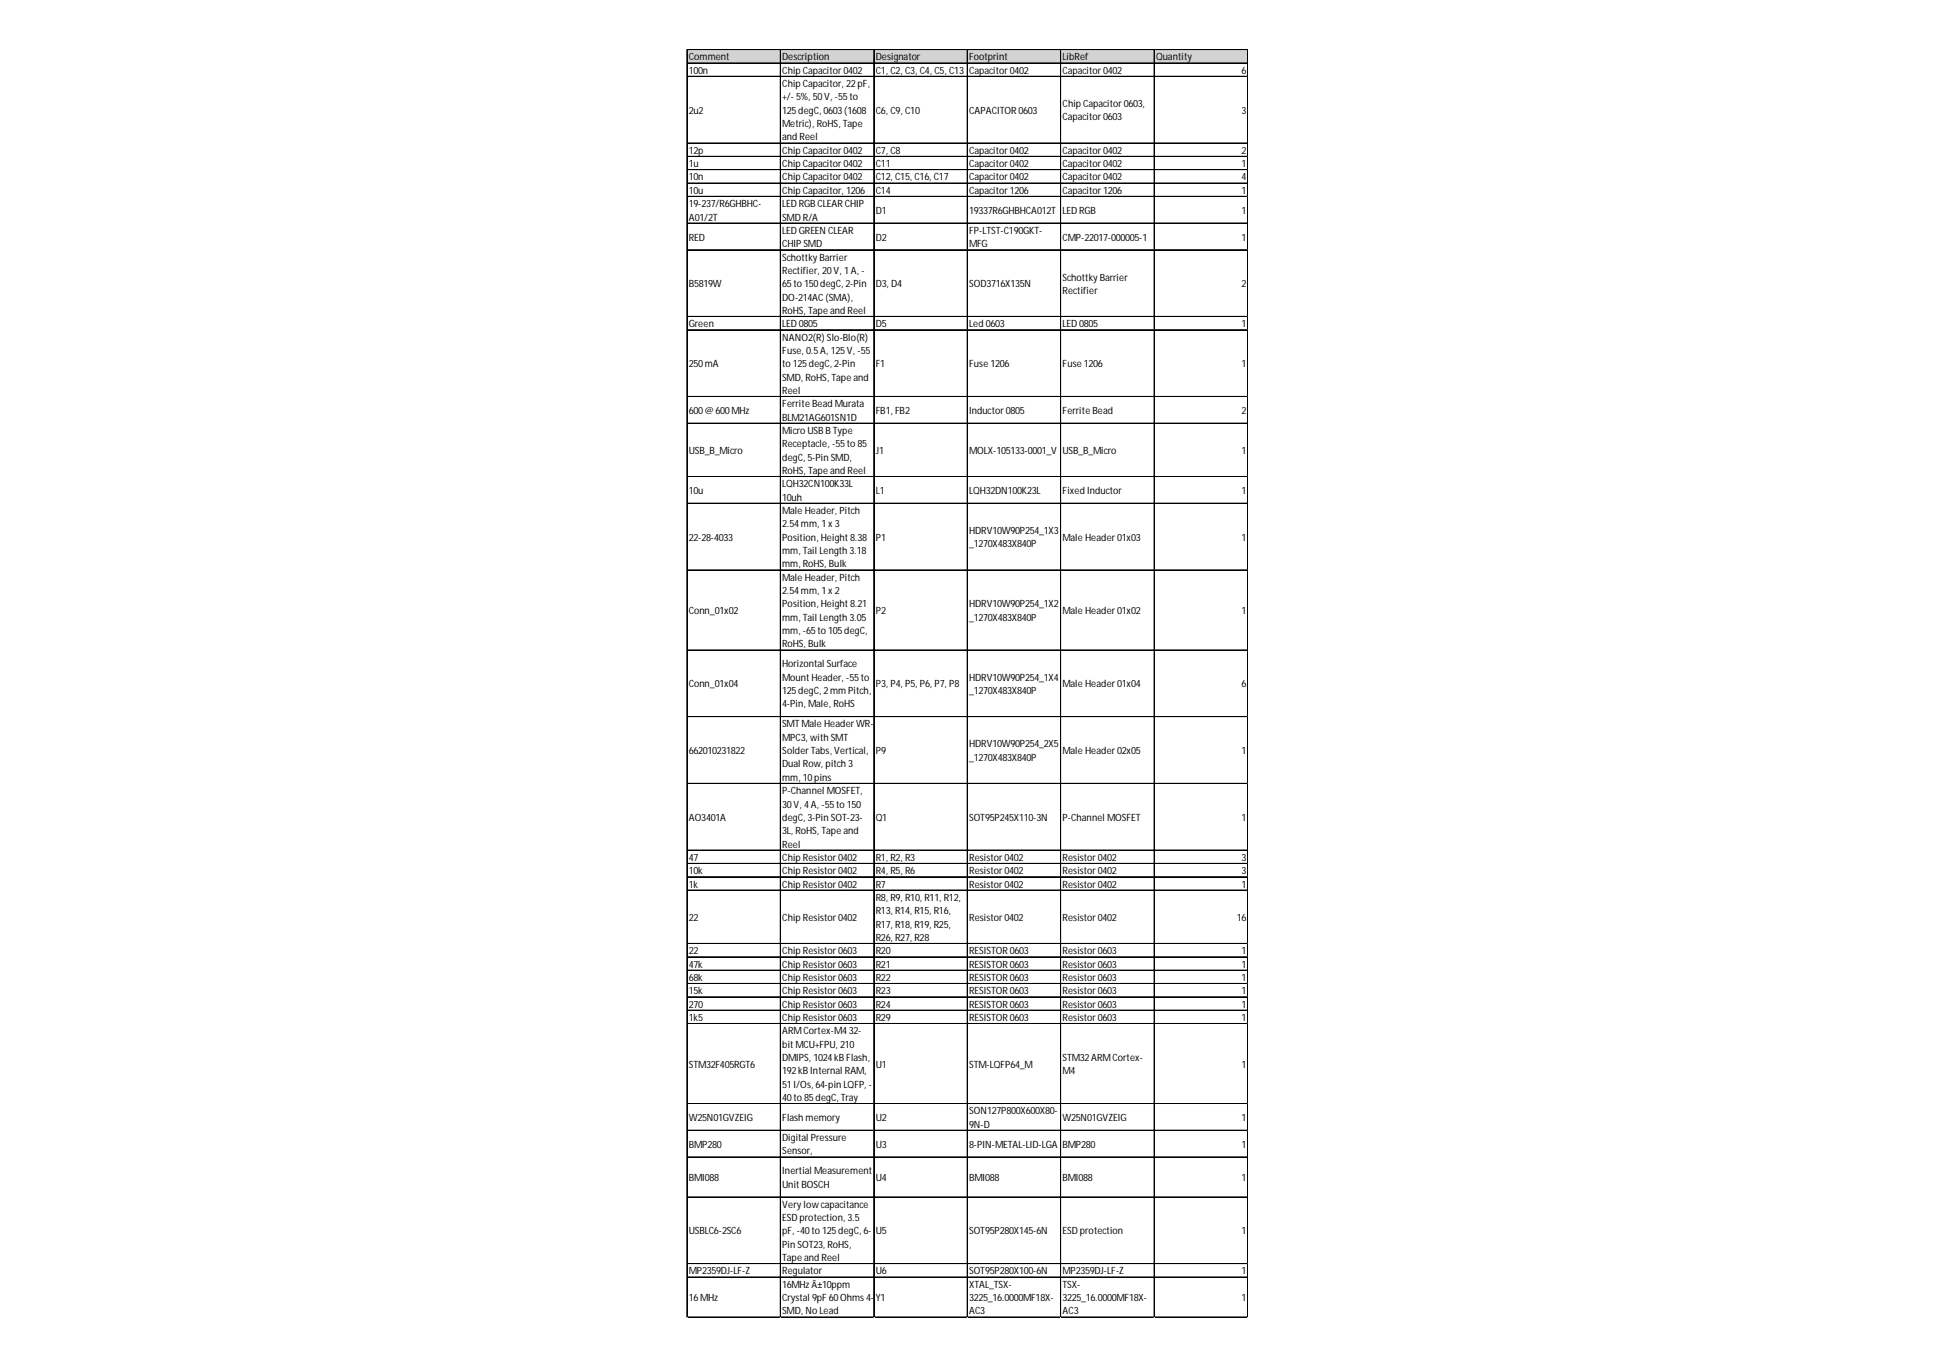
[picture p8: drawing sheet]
<svg xmlns="http://www.w3.org/2000/svg" width="297mm" height="210mm" viewBox="0 0 297 210" stroke-linecap="round" stroke-linejoin="round" font-family="sans-serif">
<defs><g id="words">
<g font-size="1.5">
<text x="105.6" y="9.3">Comment</text>
<text x="105.6" y="11.3">100n</text>
<text x="120" y="9.3">Description</text>
<text x="120" y="11.3">Chip Capacitor 0402</text>
<text x="134.3" y="9.3">Designator</text>
<text x="134.3" y="11.3">C1, C2, C3, C4, C5, C13</text>
<text x="148.6" y="9.3">Footprint</text>
<text x="148.6" y="11.3">Capacitor 0402</text>
<text x="163" y="9.3">LibRef</text>
<text x="163" y="11.3">Capacitor 0402</text>
<text x="177.3" y="9.3">Quantity</text>
<text x="190.4" y="11.3">6</text>
<text x="105.6" y="17.4">2u2</text>
<text x="120" y="13.4">Chip Capacitor, 22pF,</text>
<text x="120" y="15.4">+/- 5%, 50V, -55to</text>
<text x="120" y="17.4">125degC, 0603(1608</text>
<text x="134.3" y="17.4">C6, C9, C10</text>
<text x="148.6" y="17.4">CAPACITOR 0603</text>
<text x="163" y="16.4">Chip Capacitor 0603,</text>
<text x="190.4" y="17.4">3</text>
<text x="105.6" y="23.6">12p</text>
<text x="120" y="19.5">Metric), RoHS, Tape</text>
<text x="120" y="21.5">and Reel</text>
<text x="120" y="23.6">Chip Capacitor 0402</text>
<text x="134.3" y="23.6">C7, C8</text>
<text x="148.6" y="23.6">Capacitor 0402</text>
<text x="163" y="18.5">Capacitor 0603</text>
<text x="163" y="23.6">Capacitor 0402</text>
<text x="190.4" y="23.6">2</text>
<text x="105.6" y="25.6">1u</text>
<text x="105.6" y="27.7">10n</text>
<text x="105.6" y="29.7">10u</text>
<text x="120" y="25.6">Chip Capacitor 0402</text>
<text x="120" y="27.7">Chip Capacitor 0402</text>
<text x="120" y="29.7">Chip Capacitor, 1206</text>
<text x="134.3" y="25.6">C11</text>
<text x="134.3" y="27.7">C12, C15, C16, C17</text>
<text x="134.3" y="29.7">C14</text>
<text x="148.6" y="25.6">Capacitor 0402</text>
<text x="148.6" y="27.7">Capacitor 0402</text>
<text x="148.6" y="29.7">Capacitor 1206</text>
<text x="163" y="25.6">Capacitor 0402</text>
<text x="163" y="27.7">Capacitor 0402</text>
<text x="163" y="29.7">Capacitor 1206</text>
<text x="190.4" y="25.6">1</text>
<text x="190.4" y="27.7">4</text>
<text x="190.4" y="29.7">1</text>
<text x="105.6" y="31.8">19-237/R6GHBHC-</text>
<text x="105.6" y="33.8">A01/2T</text>
<text x="120" y="31.8">LED RGB CLEAR CHIP</text>
<text x="120" y="33.8">SMD R/A</text>
<text x="120" y="35.9">LED GREEN CLEAR</text>
<text x="134.3" y="32.8">D1</text>
<text x="148.6" y="32.8">19337R6GHBHCA012T</text>
<text x="148.6" y="35.9">FP-LTST-C190GKT-</text>
<text x="163" y="32.8">LED RGB</text>
<text x="190.4" y="32.8">1</text>
<text x="105.6" y="36.9">RED</text>
<text x="120" y="37.9">CHIP SMD</text>
<text x="120" y="39.9">Schottky Barrier</text>
<text x="120" y="42">Rectifier, 20V, 1A, -</text>
<text x="134.3" y="36.9">D2</text>
<text x="148.6" y="37.9">MFG</text>
<text x="163" y="36.9">CMP-22017-000005-1</text>
<text x="190.4" y="36.9">1</text>
<text x="105.6" y="44">B5819W</text>
<text x="120" y="44">65to 150degC, 2-Pin</text>
<text x="120" y="46.1">DO-214AC (SMA),</text>
<text x="134.3" y="44">D3, D4</text>
<text x="148.6" y="44">SOD3716X135N</text>
<text x="163" y="43">Schottky Barrier</text>
<text x="163" y="45.1">Rectifier</text>
<text x="190.4" y="44">2</text>
<text x="105.6" y="50.2">Green</text>
<text x="120" y="48.1">RoHS, Tape and Reel</text>
<text x="120" y="50.2">LED 0805</text>
<text x="120" y="52.2">NANO2(R) Slo-Blo(R)</text>
<text x="134.3" y="50.2">D5</text>
<text x="148.6" y="50.2">Led 0603</text>
<text x="163" y="50.2">LED 0805</text>
<text x="190.4" y="50.2">1</text>
<text x="105.6" y="56.3">250mA</text>
<text x="120" y="54.3">Fuse, 0.5A, 125V, -55</text>
<text x="120" y="56.3">to 125degC, 2-Pin</text>
<text x="120" y="58.4">SMD, RoHS, Tape and</text>
<text x="134.3" y="56.3">F1</text>
<text x="148.6" y="56.3">Fuse 1206</text>
<text x="163" y="56.3">Fuse 1206</text>
<text x="190.4" y="56.3">1</text>
<text x="105.6" y="63.5">600@ 600MHz</text>
<text x="120" y="60.4">Reel</text>
<text x="120" y="62.4">Ferrite Bead Murata</text>
<text x="120" y="64.5">BLM21AG601SN1D</text>
<text x="134.3" y="63.5">FB1, FB2</text>
<text x="148.6" y="63.5">Inductor 0805</text>
<text x="163" y="63.5">Ferrite Bead</text>
<text x="190.4" y="63.5">2</text>
<text x="105.6" y="69.6">USB_B_Micro</text>
<text x="120" y="66.5">Micro USB B Type</text>
<text x="120" y="68.6">Receptacle, -55to 85</text>
<text x="120" y="70.6">degC, 5-Pin SMD,</text>
<text x="134.3" y="69.6">J1</text>
<text x="148.6" y="69.6">MOLX-105133-0001_V</text>
<text x="163" y="69.6">USB_B_Micro</text>
<text x="190.4" y="69.6">1</text>
<text x="105.6" y="75.7">10u</text>
<text x="120" y="72.7">RoHS, Tape and Reel</text>
<text x="120" y="74.7">LQH32CN100K33L</text>
<text x="120" y="76.8">10uh</text>
<text x="134.3" y="75.7">L1</text>
<text x="148.6" y="75.7">LQH32DN100K23L</text>
<text x="163" y="75.7">Fixed Inductor</text>
<text x="190.4" y="75.7">1</text>
<text x="105.6" y="82.9">22-28-4033</text>
<text x="120" y="78.8">Male Header, Pitch</text>
<text x="120" y="80.9">2.54mm, 1x 3</text>
<text x="120" y="82.9">Position, Height 8.38</text>
<text x="134.3" y="82.9">P1</text>
<text x="148.6" y="81.9">HDRV10W90P254_1X3</text>
<text x="148.6" y="83.9">_1270X483X840P</text>
<text x="163" y="82.9">Male Header 01x03</text>
<text x="190.4" y="82.9">1</text>
<text x="120" y="84.9">mm, Tail Length 3.18</text>
<text x="120" y="87">mm, RoHS, Bulk</text>
<text x="120" y="89">Male Header, Pitch</text>
<text x="105.6" y="94.2">Conn_01x02</text>
<text x="120" y="91.1">2.54mm, 1x 2</text>
<text x="120" y="93.1">Position, Height 8.21</text>
<text x="120" y="95.2">mm, Tail Length 3.05</text>
<text x="134.3" y="94.2">P2</text>
<text x="148.6" y="93.1">HDRV10W90P254_1X2</text>
<text x="148.6" y="95.2">_1270X483X840P</text>
<text x="163" y="94.2">Male Header 01x02</text>
<text x="190.4" y="94.2">1</text>
<text x="120" y="97.2">mm, -65to 105degC,</text>
<text x="120" y="99.3">RoHS, Bulk</text>
<text x="105.6" y="105.4">Conn_01x04</text>
<text x="120" y="102.3">Horizontal Surface</text>
<text x="120" y="104.4">Mount Header, -55to</text>
<text x="120" y="106.4">125degC, 2mm Pitch,</text>
<text x="134.3" y="105.4">P3, P4, P5, P6, P7, P8</text>
<text x="148.6" y="104.4">HDRV10W90P254_1X4</text>
<text x="148.6" y="106.4">_1270X483X840P</text>
<text x="163" y="105.4">Male Header 01x04</text>
<text x="190.4" y="105.4">6</text>
<text x="120" y="108.5">4-Pin, Male, RoHS</text>
<text x="120" y="111.5">SMT Male Header WR-</text>
<text x="120" y="113.6">MPC3, with SMT</text>
<text x="105.6" y="115.6">662010231822</text>
<text x="120" y="115.6">Solder Tabs, Vertical,</text>
<text x="120" y="117.7">Dual Row, pitch 3</text>
<text x="120" y="119.7">mm, 10pins</text>
<text x="134.3" y="115.6">P9</text>
<text x="148.6" y="114.6">HDRV10W90P254_2X5</text>
<text x="148.6" y="116.7">_1270X483X840P</text>
<text x="163" y="115.6">Male Header 02x05</text>
<text x="190.4" y="115.6">1</text>
<text x="105.6" y="125.9">AO3401A</text>
<text x="120" y="121.8">P-Channel MOSFET,</text>
<text x="120" y="123.8">30V, 4A, -55to 150</text>
<text x="120" y="125.9">degC, 3-Pin SOT-23-</text>
<text x="134.3" y="125.9">Q1</text>
<text x="148.6" y="125.9">SOT95P245X110-3N</text>
<text x="163" y="125.9">P-Channel MOSFET</text>
<text x="190.4" y="125.9">1</text>
<text x="105.6" y="132">47</text>
<text x="120" y="127.9">3L, RoHS, Tape and</text>
<text x="120" y="130">Reel</text>
<text x="120" y="132">Chip Resistor 0402</text>
<text x="134.3" y="132">R1, R2, R3</text>
<text x="148.6" y="132">Resistor 0402</text>
<text x="163" y="132">Resistor 0402</text>
<text x="190.4" y="132">3</text>
<text x="105.6" y="134">10k</text>
<text x="105.6" y="136.1">1k</text>
<text x="120" y="134">Chip Resistor 0402</text>
<text x="120" y="136.1">Chip Resistor 0402</text>
<text x="134.3" y="134">R4, R5, R6</text>
<text x="134.3" y="136.1">R7</text>
<text x="148.6" y="134">Resistor 0402</text>
<text x="148.6" y="136.1">Resistor 0402</text>
<text x="163" y="134">Resistor 0402</text>
<text x="163" y="136.1">Resistor 0402</text>
<text x="190.4" y="134">3</text>
<text x="190.4" y="136.1">1</text>
<text x="105.6" y="141.2">22</text>
<text x="120" y="141.2">Chip Resistor 0402</text>
<text x="134.3" y="138.1">R8, R9, R10, R11, R12,</text>
<text x="134.3" y="140.2">R13, R14, R15, R16,</text>
<text x="134.3" y="142.2">R17, R18, R19, R25,</text>
<text x="148.6" y="141.2">Resistor 0402</text>
<text x="163" y="141.2">Resistor 0402</text>
<text x="189.7" y="141.2">16</text>
<text x="105.6" y="146.3">22</text>
<text x="105.6" y="148.4">47k</text>
<text x="120" y="146.3">Chip Resistor 0603</text>
<text x="120" y="148.4">Chip Resistor 0603</text>
<text x="134.3" y="144.3">R26, R27, R28</text>
<text x="134.3" y="146.3">R20</text>
<text x="134.3" y="148.4">R21</text>
<text x="148.6" y="146.3">RESISTOR 0603</text>
<text x="148.6" y="148.4">RESISTOR 0603</text>
<text x="163" y="146.3">Resistor 0603</text>
<text x="163" y="148.4">Resistor 0603</text>
<text x="190.4" y="146.3">1</text>
<text x="190.4" y="148.4">1</text>
<text x="105.6" y="150.4">68k</text>
<text x="105.6" y="152.5">15k</text>
<text x="105.6" y="154.5">270</text>
<text x="120" y="150.4">Chip Resistor 0603</text>
<text x="120" y="152.5">Chip Resistor 0603</text>
<text x="120" y="154.5">Chip Resistor 0603</text>
<text x="134.3" y="150.4">R22</text>
<text x="134.3" y="152.5">R23</text>
<text x="134.3" y="154.5">R24</text>
<text x="148.6" y="150.4">RESISTOR 0603</text>
<text x="148.6" y="152.5">RESISTOR 0603</text>
<text x="148.6" y="154.5">RESISTOR 0603</text>
<text x="163" y="150.4">Resistor 0603</text>
<text x="163" y="152.5">Resistor 0603</text>
<text x="163" y="154.5">Resistor 0603</text>
<text x="190.4" y="150.4">1</text>
<text x="190.4" y="152.5">1</text>
<text x="190.4" y="154.5">1</text>
<text x="105.6" y="156.5">1k5</text>
<text x="120" y="156.5">Chip Resistor 0603</text>
<text x="120" y="158.6">ARMCortex-M432-</text>
<text x="120" y="160.6">bit MCU+FPU, 210</text>
<text x="134.3" y="156.5">R29</text>
<text x="148.6" y="156.5">RESISTOR 0603</text>
<text x="163" y="156.5">Resistor 0603</text>
<text x="190.4" y="156.5">1</text>
<text x="105.6" y="163.7">STM32F405RGT6</text>
<text x="120" y="162.7">DMIPS, 1024kB Flash,</text>
<text x="120" y="164.7">192kB Internal RAM,</text>
<text x="120" y="166.8">51I/Os, 64-pin LQFP, -</text>
<text x="134.3" y="163.7">U1</text>
<text x="148.6" y="163.7">STM-LQFP64_M</text>
<text x="163" y="162.7">STM32ARMCortex-</text>
<text x="163" y="164.7">M4</text>
<text x="190.4" y="163.7">1</text>
<text x="105.6" y="171.9">W25N01GVZEIG</text>
<text x="120" y="168.8">40to 85degC, Tray</text>
<text x="120" y="171.9">Flash memory</text>
<text x="134.3" y="171.9">U2</text>
<text x="148.6" y="170.9">SON127P800X600X80-</text>
<text x="148.6" y="172.9">9N-D</text>
<text x="163" y="171.9">W25N01GVZEIG</text>
<text x="190.4" y="171.9">1</text>
<text x="105.6" y="176">BMP280</text>
<text x="120" y="175">Digital Pressure</text>
<text x="120" y="177">Sensor,</text>
<text x="134.3" y="176">U3</text>
<text x="148.6" y="176">8-PIN-METAL-LID-LGA</text>
<text x="163" y="176">BMP280</text>
<text x="190.4" y="176">1</text>
<text x="105.6" y="181.1">BMI088</text>
<text x="120" y="180.1">Inertial Measurement</text>
<text x="120" y="182.1">Unit BOSCH</text>
<text x="120" y="185.2">Very low capacitance</text>
<text x="134.3" y="181.1">U4</text>
<text x="148.6" y="181.1">BMI088</text>
<text x="163" y="181.1">BMI088</text>
<text x="190.4" y="181.1">1</text>
<text x="105.6" y="189.3">USBLC6-2SC6</text>
<text x="120" y="187.2">ESD protection, 3.5</text>
<text x="120" y="189.3">pF, -40to 125degC, 6-</text>
<text x="120" y="191.3">Pin SOT23, RoHS,</text>
<text x="134.3" y="189.3">U5</text>
<text x="148.6" y="189.3">SOT95P280X145-6N</text>
<text x="163" y="189.3">ESD protection</text>
<text x="190.4" y="189.3">1</text>
<text x="105.6" y="195.4">MP2359DJ-LF-Z</text>
<text x="120" y="193.4">Tape and Reel</text>
<text x="120" y="195.4">Regulator</text>
<text x="120" y="197.5">16MHz Â±10ppm</text>
<text x="134.3" y="195.4">U6</text>
<text x="148.6" y="195.4">SOT95P280X100-6N</text>
<text x="148.6" y="197.5">XTAL_TSX-</text>
<text x="163" y="195.4">MP2359DJ-LF-Z</text>
<text x="163" y="197.5">TSX-</text>
<text x="190.4" y="195.4">1</text>
<text x="105.6" y="199.5">16MHz</text>
<text x="120" y="199.5">Crystal 9pF 60Ohms 4-</text>
<text x="120" y="201.5">SMD, No Lead</text>
<text x="134.3" y="199.5">Y1</text>
<text x="148.6" y="199.5">3225_16.0000MF18X-</text>
<text x="148.6" y="201.5">AC3</text>
<text x="163" y="199.5">3225_16.0000MF18X-</text>
<text x="163" y="201.5">AC3</text>
<text x="190.4" y="199.5">1</text>
</g>
</g></defs>
<path d="M105.4 7.7h86v2h-86z" fill="#d3d3d3"/>
<g fill="none" stroke="#000" stroke-width=".15">
<path d="M105.3 7.6v194.4M105.4 7.6v194.4M105.4 7.6h86M105.4 7.7h86M105.4 9.6h86M105.4 9.7h86M105.4 11.7h86M119.7 7.7v194.3M134 7.7v194.3M148.3 7.7v194.3M148.4 7.7v194.3M162.6 7.7v194.3"/>
<path d="M162.7 7.7v194.3M177 7.7v194.3M191.3 7.7v194.3M105.4 21.9h86M105.4 22h86M105.4 24h86M105.4 26h86M105.4 26.1h86M105.4 28.1h86M105.4 30.1h86M105.4 30.2h86M105.4 34.2h86"/>
<path d="M105.4 38.3h86M105.4 48.5h86M105.4 48.6h86M105.4 50.6h86M105.4 60.8h86M105.4 64.9h86M105.4 73.1h86M105.4 77.1h86M105.4 77.2h86M105.4 87.4h86M105.4 99.6h86M105.4 99.7h86"/>
<path d="M105.4 109.9h86M105.4 120.1h86M105.4 120.2h86M105.4 130.3h86M105.4 130.4h86M105.4 132.4h86M105.4 134.4h86M105.4 134.5h86M105.4 136.5h86M105.4 144.6h86M105.4 144.7h86M105.4 146.7h86"/>
<path d="M105.4 148.7h86M105.4 148.8h86M105.4 150.8h86M105.4 152.8h86M105.4 152.9h86M105.4 154.9h86M105.4 156.9h86M105.4 157h86M105.4 169.2h86M105.4 173.3h86M105.4 177.4h86M105.4 183.5h86"/>
<path d="M105.4 183.6h86M105.4 193.7h86M105.4 193.8h86M105.4 195.8h86M105.4 201.9h86M105.4 202h86"/>
</g>
<path d="M105.3 202v.1" fill="none" stroke="#d4d4d4" stroke-width=".15"/>
<path d="M105.3 202l.1 .1z" fill="#d4d4d4"/>
<path d="M119.7 202v.1" fill="none" stroke="#d4d4d4" stroke-width=".15"/>
<path d="M119.7 202l.1 .1z" fill="#d4d4d4"/>
<path d="M134 202v.1" fill="none" stroke="#d4d4d4" stroke-width=".15"/>
<path d="M134 202l.1 .1z" fill="#d4d4d4"/>
<path d="M148.3 202v.1" fill="none" stroke="#d4d4d4" stroke-width=".15"/>
<path d="M148.3 202l.1 .1z" fill="#d4d4d4"/>
<path d="M162.6 202v.1" fill="none" stroke="#d4d4d4" stroke-width=".15"/>
<path d="M162.6 202l.1 .1z" fill="#d4d4d4"/>
<path d="M177 202v.1" fill="none" stroke="#d4d4d4" stroke-width=".15"/>
<path d="M177 202l.1 .1z" fill="#d4d4d4"/>
<path d="M191.3 202v.1" fill="none" stroke="#d4d4d4" stroke-width=".15"/>
<use href="#words"/>
</svg>
